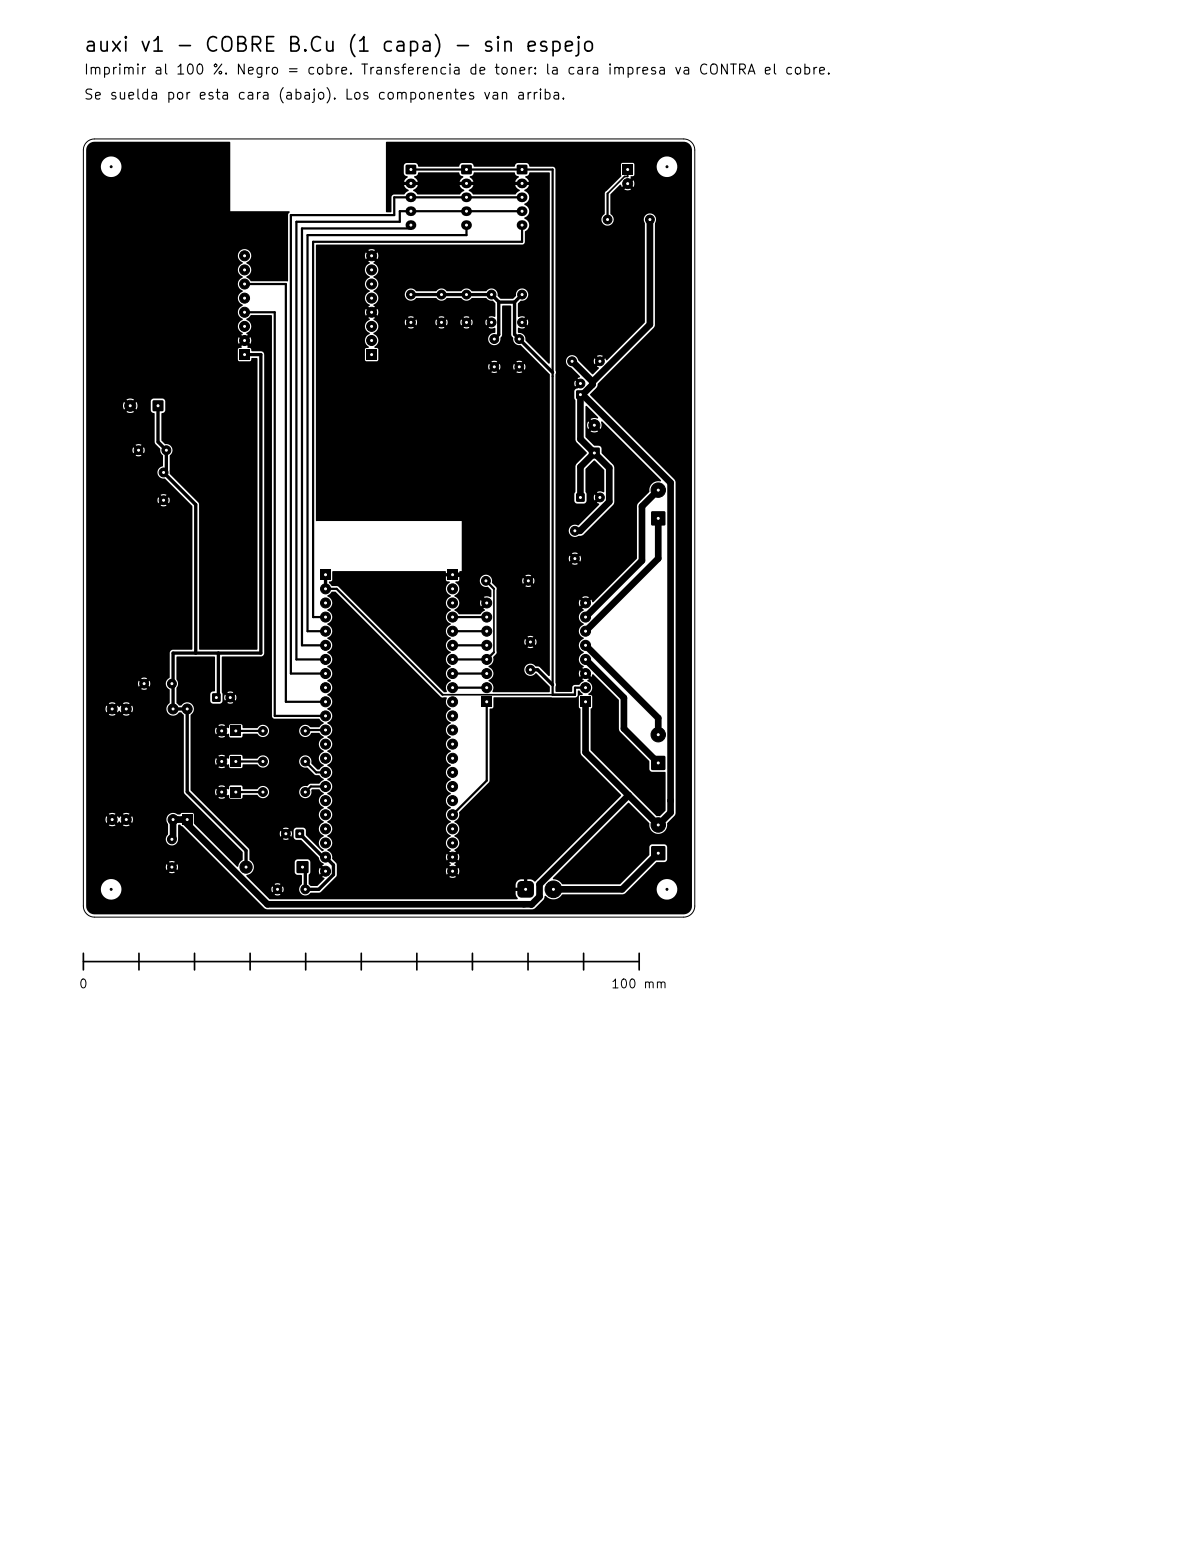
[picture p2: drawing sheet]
<svg xmlns="http://www.w3.org/2000/svg" width="216mm" height="279mm" viewBox="0 0 216 279" stroke-linecap="round" stroke-linejoin="round" font-family="sans-serif">
<defs><g id="words">
<text font-size="2.6" x="14.9" y="10">auxi v1 - COBRE B.Cu (1 capa) - sin espejo</text>
<g font-size="1.8">
<text x="15" y="13.9">Imprimir al 100 %. Negro = cobre. Transferencia de toner: la cara impresa va CONTRA el cobre.</text>
<text x="15" y="18.4">Se suelda por esta cara (abajo). Los componentes van arriba.</text>
</g>
<g font-size="1.6">
<text x="14.1" y="178.2">0</text>
<text x="109.8" y="178.2">100 mm</text>
</g>
</g></defs>
<g fill="#000">
<path d="M16 25.9l.4-.3 .6-.1h24.4v12.5h10.6l.1 .1-.3 .5v12h-6.6l-.9-.7 .1-.2a1.26 1.26 0 0 0 .8-1.2 1.26 1.26 0 0 0-.9-1.2l.1-.1a1.21 1.21 0 0 0 .6-1.9 1.21 1.21 0 0 0-2 0 1.21 1.21 0 0 0 .7 1.9v.1a1.3 1.3 0 0 0-.9 1.3 1.3 1.3 0 0 0 .9 1.2l-.1 .1a1.26 1.26 0 0 0-.8 1.3 1.26 1.26 0 0 0 .9 1.1l-.1 .2a1.26 1.26 0 0 0-.8 1.2 1.26 1.26 0 0 0 .9 1.2l-.1 .1a1.26 1.26 0 0 0-.8 1.2 1.26 1.26 0 0 0 .9 1.2l-.1 .2a1.26 1.26 0 0 0-.8 1.2 1.26 1.26 0 0 0 .9 1.2l-.3 .2 .5 .6-.3 .2-.1 .2-.5-.6-.2 .4 .2 .9 .5-.6 .1 .3 .3 .2-.5 .5 .1 .1-.1 .2h-.4l-.2 .2v2.1l.3 .1h1.8l.3-.1 .1-.5h.9l.1 .1v52.4l-10.5-.1v-26.1l-.1-.3-5.1-5.1v-3.4a1.15 1.15 0 0 0 .3-1.4 1.15 1.15 0 0 0-1.3-.6l-.6-.7 .1-4.9a.59 .59 0 0 0 .6-.5v-1.7l-.2-.3-1.9-.1-.4 .3-.1 1.9 .2 .2 .5 .3v5.2l.1 .3 .9 .9a1.33 1.33 0 0 0 .5 1.2v1.8a1.16 1.16 0 0 0-1 1.4 1.16 1.16 0 0 0 1.4 .9l4.9 5v25.7l-.1 .1h-3.3a.61 .61 0 0 0-.7 .5v4.5a1.2 1.2 0 0 0-.7 1.1 1.2 1.2 0 0 0 .7 1.1v2.4a1.24 1.24 0 0 0-.2 1.9 1.24 1.24 0 0 0 2-.2h.3l.5 .5v14l10.5 10.5 .1 1.4-.2 .2a1.82 1.82 0 0 0-.7 1.2l-7.9-7.8v-1.7l-.1-.2-2.1-.1-.3 .3h-.5a1.22 1.22 0 0 0-1.6 .1 1.22 1.22 0 0 0-.1 1.7v1.8a1.11 1.11 0 0 0 .3 1.9 1.11 1.11 0 0 0 1.5-1.1l.1-2.5a.53 .53 0 0 1 .6 .3l14.9 14.7 .4 .2h47.8l.5-.2 1.5-1.5 .3-.7a1.95 1.95 0 0 0 3.1-.3h10.8l.5-.2 .8-.8h4.8v.2a1.85 1.85 0 0 0 2.9 1.5 1.85 1.85 0 0 0 0-3.2 1.85 1.85 0 0 0-2.9 1.5h-4.8l4.8-4.8h1.4l.4-.2 .1-.3v-2.2l-.1-.3-.3-.2h-2.3l-.3 .2-.2 .3v1.5l-5.3 5.2h-10.3l-.1-.1a2.13 2.13 0 0 0-1.6-.9v-.2l13.6-13.5 3.7 3.7a1.63 1.63 0 0 0 1.7 1.9 1.63 1.63 0 0 0 1.6-1.9l1.3-1.3 .2-.5v-59.5l-.3-.5-15.2-15.3 1.2-1.2 .3-.8 10-10 .2-.4v-18.4a1.12 1.12 0 0 0-.1-1.5 1.12 1.12 0 0 0-1.5 0 1.12 1.12 0 0 0-.2 1.5v17.8l-6.8 6.8h-.2l-.1-.3-.6 .4a.4 .4 0 0 0-.4-.3 .4 .4 0 0 0-.4 .4 .4 .4 0 0 0 .5 .4l-.6 .6 .3 .1v.2l-1.1 1.1-2.5-2.5h2.7l.2 .6 .5-.5-.5-.5-.2 .4h-2.7l-.3-.6-.3-.3h3.9l.5 .6 .6-.6-.5-.1-.6 .1h-4a1.11 1.11 0 0 0-1.5 .7 1.11 1.11 0 0 0 .9 1.4l1.5 1.6v.2l-.4 .1 .6 .6a.4 .4 0 0 0-.5 .4 .4 .4 0 0 0 .5 .4l-.6 .5a.56 .56 0 0 0-.6 .5v1.3l.2 .3 .1 7.3 2 2.2-2 2.2-.1 4.8-.2 .4v1.3l.4 .4h1.4l.4-.4v-.8h1.3l.2 .6 .5-.5-.5-.5-.2 .4h-1.3v-.6l-.2-.3 .1-4.1 1.5-1.6 1.8 1.8v3.9l-.9-.1-.4 .1 .6 .6a.4 .4 0 0 0-.5 .4 .4 .4 0 0 0 .5 .4l-.6 .6 .4 .1v.2l-3.7 3.7a1.29 1.29 0 0 0-1.7 .7 1.12 1.12 0 0 0 .4 1.2 1.12 1.12 0 0 0 1.3 0l.9-.2 5.3-5.4 .2-.4v-6.5l-.2-.3-2-2-.1-1-.1-.2-.3-.2h-.9l-1.6-1.6 .1-5.6 .2 .1 2 1.9-.1 .3a1.5 1.5 0 0 0-1.3 .1l.7 .6-.4 .2-.1 .2-.6-.6a1.3 1.3 0 0 0 0 1.4l.6-.6 .1 .2 .4 .2-.7 .6a1.3 1.3 0 0 0 1.4 0l-.6-.6 .2-.1 .2-.3 .6 .6 .2-.6-.1-.7 .2-.1 10.6 10.6v.2a1.75 1.75 0 0 0-2.1 1.9l-2 2-.2 .5v9.5l-7.8 7.8h-.2l-.2-.4-.6 .5v-.2l-.4-.2 .6-.6h-.2l-.5-.1-.6 .1 .6 .6-.3 .1-.1 .3-.6-.5-.2 .7 .2 .5 .6-.5 .1 .3 .3 .1-.6 .5 .3 .2v.2a1.26 1.26 0 0 0-.9 1.2 1.26 1.26 0 0 0 .9 1.2v.1a1.26 1.26 0 0 0-.9 1.2 1.26 1.26 0 0 0 .9 1.2v.1a1.26 1.26 0 0 0-.9 1.3 1.26 1.26 0 0 0 .9 1.1v.2a1.26 1.26 0 0 0-.9 1.2 1.26 1.26 0 0 0 .9 1.2l-.3 .2 .6 .6-.3 .1-.1 .3-.6-.5-.2 .5 .2 .7 .6-.5 .1 .3 .3 .1-.6 .5 .3 .3-.8 .7-1.1 .1-.2 .4v.8l-2.9-.1-.1-22.9h3l.4 .1 .7-.1-.6-.6-.5 .6h-3v-1.1h2.4l.2 .6 .5-.6a.41 .41 0 0 0 .4 .5 .41 .41 0 0 0 .5-.4l.5 .5 .1-.4-.1-.6-.6 .5a.44 .44 0 0 0-.4-.4 .44 .44 0 0 0-.4 .3l-.5-.4-.2 .4h-2.4v-.9h3l.5 .6 .6-.6-.5-.1-.6 .1h-3v-30.6h3.4l.2 .6 .5-.5-.5-.5-.2 .4h-3.4l.1-1.8-.1-.5v-27.2h8.3v.2a1.1 1.1 0 0 0 1.7 .8 1.1 1.1 0 0 0 0-1.8l-.1-3.7 1.8-1.7 .1 .1 .2 .4 .5-.6 .1 .2 .4 .2-.6 .6 .3 .1 .9-.1-.5-.6 .2-.1 .2-.3 .6 .6 .1-.6-.1-.7-.6 .6-.1-.3-.3-.2 .5-.5-.1-.1 .1-.2h.4l.2-.2v-1.6h4a1.85 1.85 0 0 0 2.6 1.8 1.85 1.85 0 0 0 .5-3.1 1.85 1.85 0 0 0-3 1l-.1 .3h-4v-.4l-.2-.2h-2l-.2 .3 .1 2.1-3 2.9v3.8l-.4 .5-.2 .5h-8.3v-9.1l-.4-.3h-4.1l-.2-.2a.56 .56 0 0 0-.5-.5h-1.6l-.3 .2-.3 .5h-7.1l-.4-.5-.2-.2h-1.6a.73 .73 0 0 0-.6 .7h-7.2l-.2-.2a.56 .56 0 0 0-.5-.5h-1.6l-.4 .3v1.7l.4 .4a.18 .18 0 0 1 .2 0 .18 .18 0 0 1-.1 .3l-.5 .7h.9l-.1 .2 .1 .4h-.9l.2 .5 .6 .5-.8 .7-2.1 .1-.2 .3v2.7l-.9 .1v-12.7h53.4a1.5 1.5 0 0 1 1.6 1.5v136a1.5 1.5 0 0 1-1.5 1.5h-106a1.5 1.5 0 0 1-1.5-1.5v-3.1h2.6a1.85 1.85 0 0 0 2.6 1.8 1.85 1.85 0 0 0 .5-3.1 1.85 1.85 0 0 0-3 1l-.1 .3h-2.6v-2.9h14.9l.4 .1 .7-.1-.6-.6-.5 .6h-14.9v-1.1h14.3l.2 .6 .5-.6v.2a.41 .41 0 0 0 .5 .3 .41 .41 0 0 0 .4-.4l.5 .5 .1-.4-.1-.6-.6 .5a.44 .44 0 0 0-.4-.4 .44 .44 0 0 0-.4 .3l-.5-.4-.2 .4h-14.3v-.9h14.9l.5 .6 .6-.6-.5-.1-.6 .1h-14.9v-7.6h3.5l.1 .7 .6-.6 .1 .3 .3 .1-.5 .6 .5 .1 .7-.1-.5-.6 .3-.1 .1-.3 .5 .6 .2-.3 .3 .3 .5-.6 .1 .3 .3 .1-.5 .6 .5 .1 .7-.1-.5-.6 .3-.1 .1-.3 .6 .6 .1-.6-.1-.7-.6 .6-.1-.3-.3-.1 .5-.6-.5-.2-.7 .2 .5 .6-.3 .1-.1 .3-.5-.6-.2 .3-.3-.3-.5 .6-.1-.3-.3-.1 .5-.6-.5-.2-.7 .2 .5 .6-.3 .1-.1 .3-.6-.6-.1 .6h-3.5v-19.9h3.5l.1 .7 .6-.6 .2 .4h.2l-.5 .6 .5 .2 .7-.2-.5-.6h.2l.2-.4 .5 .6 .2-.3 .3 .3 .5-.6 .2 .4h.2l-.5 .6 .5 .2 .7-.2-.5-.6h.2l.2-.4 .6 .6 .1-.6-.1-.7-.6 .6-.2-.4h-.2l.5-.6-.5-.1-.7 .1 .5 .6h-.2l-.2 .4-.5-.6-.2 .3-.3-.3-.5 .6-.2-.4h-.2l.5-.6-.5-.1-.7 .1 .5 .6h-.2l-.2 .4-.6-.6-.1 .6h-3.5v-3.5h9.9l.4 .1 .7-.1-.6-.6-.5 .6h-9.9v-1.1h9.3l.2 .6 .5-.6a.41 .41 0 0 0 .4 .5 .41 .41 0 0 0 .5-.4l.5 .5 .1-.4-.1-.6-.6 .5a.44 .44 0 0 0-.4-.4 .44 .44 0 0 0-.4 .3l-.5-.4-.2 .4h-9.3v-.9h9.9l.5 .6 .6-.6-.5-.1-.6 .1h-9.9v-31h13.4l.4 .1 .7-.1-.6-.6-.5 .6h-13.4v-1.1h12.8l.2 .6 .5-.6a.41 .41 0 0 0 .4 .5 .41 .41 0 0 0 .5-.4l.5 .5 .1-.4-.1-.6-.6 .5a.44 .44 0 0 0-.4-.4 .44 .44 0 0 0-.4 .3l-.5-.4-.2 .4h-12.8v-.9h13.4l.5 .6 .6-.6-.5-.1-.6 .1h-13.4v-7h8.9l.4 .1 .7-.1-.6-.6-.5 .6h-8.9v-1.1h8.3l.2 .6 .5-.6a.41 .41 0 0 0 .4 .5 .41 .41 0 0 0 .5-.4l.5 .5 .1-.4-.1-.6-.6 .5a.44 .44 0 0 0-.4-.4 .44 .44 0 0 0-.4 .3l-.5-.4-.2 .4h-8.3v-.9h8.9l.5 .6 .6-.6-.5-.1-.6 .1h-8.9v-7.1h6.6l.2 .8 .6-.6 .2 .3 .3 .1-.7 .6a1.3 1.3 0 0 0 1.4 0l-.6-.6 .2-.1 .2-.3 .6 .6a1.3 1.3 0 0 0 0-1.4l-.6 .6-.2-.3-.2-.1 .6-.6a1.3 1.3 0 0 0-1.4 0l.7 .6-.3 .1-.2 .3-.6-.6-.2 .6h-6.6v-43h2.6a1.85 1.85 0 0 0 2.6 1.8 1.85 1.85 0 0 0 .5-3.1 1.85 1.85 0 0 0-3 1l-.1 .3h-2.6v-3.1l.1-.4zM73 29.7h1.8v1.6h-1.8zM74.6 31.7a.67 .67 0 0 0 .7-.7h7.2l.3 .5 .3 .2a.18 .18 0 0 1 .2 0 .18 .18 0 0 1-.1 .3l-.5 .7h.9l-.1 .2 .1 .4h-.9a1.25 1.25 0 0 0 .8 .9v.2l-.8 .6h-7.5l-.7-.6a.16 .16 0 0 1-.2-.2 .16 .16 0 0 1 .2-.1l.4-.3 .3-.5h-.9l.1-.2-.1-.4h.9l-.3-.5-.4-.3zM83 29.7h1.8v1.6h-1.8zM84.6 31.7a.67 .67 0 0 0 .7-.7h7.2l.3 .5 .3 .2a.18 .18 0 0 1 .2 0 .18 .18 0 0 1-.1 .3l-.5 .7h.9l-.1 .2 .1 .4h-.9a1.25 1.25 0 0 0 .8 .9v.2l-.8 .6h-7.5l-.7-.6a.16 .16 0 0 1-.2-.2 .16 .16 0 0 1 .2-.1l.4-.3 .3-.5h-.9l.1-.2-.1-.4h.9l-.3-.5-.4-.3zM93 29.7h1.8v1.6h-1.8zM56.9 44h37.1l.2-.1 .2-.3v-1.9a1.3 1.3 0 0 0 .8-1.2 1.3 1.3 0 0 0-.9-1.2l.1-.2a1.24 1.24 0 0 0 .8-1.2 1.24 1.24 0 0 0-.9-1.1l.1-.2a1.24 1.24 0 0 0 .8-1.2 1.24 1.24 0 0 0-.9-1.1l.1-.2a1.22 1.22 0 0 0 .8-.8h-.9l.1-.2-.1-.4h.9l-.3-.5-.3-.2a.18 .18 0 0 1-.1-.3 .18 .18 0 0 1 .3 0l.2-.2 .4-.5h3.4l.1 .1v34.3h-.2l-4.1-4.1a1.27 1.27 0 0 0-1.4-1.5v-.7l.1-.2a1.17 1.17 0 0 0 1.2 .1l-.6-.6 .3-.1 .2-.3 .5 .5 .1-.4-.1-.6-.6 .5-.1-.3-.3-.1 .6-.6-.7-.1-.5 .2-.1-.2v-2.2l.4-.6a1.14 1.14 0 0 0 1.4-1 1.14 1.14 0 0 0-1.2-1.2 1.14 1.14 0 0 0-1 1.4l-.5 .4-2.2 .1-.6-.6a1.15 1.15 0 0 0-.7-1.2 1.15 1.15 0 0 0-1.4 .4h-2.5a1.19 1.19 0 0 0-2 0h-2.5a1.19 1.19 0 0 0-2 0h-3.5a1.13 1.13 0 0 0-1.7-.2 1.13 1.13 0 0 0 .1 1.7 1.13 1.13 0 0 0 1.6-.3h3.6a1.18 1.18 0 0 0 1.9 0h2.6a1.18 1.18 0 0 0 1.9 0h2.5l.2 .1a1.16 1.16 0 0 0 1.1 .4l.4 .5v2.3l-.1 .1a1.16 1.16 0 0 0-1.1 0l.5 .6a.4 .4 0 0 0-.4 .4 .4 .4 0 0 0 .5 .4l-.6 .6 .4 .1 .8-.1v.8a1.12 1.12 0 0 0-1.3 .9 1.12 1.12 0 0 0 .9 1.3 1.12 1.12 0 0 0 1.3-.7v-.5l.3-.5 .1-5.3h1.6v5.4a1.2 1.2 0 0 1 .4 1l.1 .2a1.29 1.29 0 0 0 1.2 .5l5.2 5.3v54.2h-.2l-1.6-1.6-.3-.1a1.11 1.11 0 0 1-1-.4 1.13 1.13 0 0 0-1.4 .6 1.13 1.13 0 0 0 .6 1.5 1.13 1.13 0 0 0 1.4-.5l2.5 2.4v1h-10.3a1.4 1.4 0 0 0-.7-2v-.2a1.27 1.27 0 0 0 .9-1.2 1.27 1.27 0 0 0-.9-1.2v-.1a1.36 1.36 0 0 0 .9-1.6l.5-.7v-1h5.6l.4 .1 .7-.1-.6-.6-.5 .6h-5.6v-1.1h5l.2 .6 .5-.6v.2a.41 .41 0 0 0 .5 .3 .41 .41 0 0 0 .4-.4l.5 .5 .1-.4-.1-.6-.6 .5a.44 .44 0 0 0-.4-.4 .44 .44 0 0 0-.4 .3l-.5-.4-.2 .4h-5v-.9h5.6l.5 .6 .6-.6-.5-.1-.6 .1h-5.6v-8.3a.59 .59 0 0 0-.2-.7h5.4l.5 .1 .6-.1-.5-.6-.6 .6h-5.4l-.6-.7v-.4h5.5l.1 .6 .6-.6a.41 .41 0 0 0 .3 .5 .41 .41 0 0 0 .5-.4l.5 .5 .1-.4-.1-.6-.6 .5a.44 .44 0 0 0-.4-.4 .44 .44 0 0 0-.4 .3l-.5-.4-.1 .4h-5.5l-.1-.5-.4-.4h6.5l.6 .6 .5-.6-.5-.1-.6 .1h-6.5a1.1 1.1 0 0 0-1.7 .9 1.1 1.1 0 0 0 1.4 1.2l.7 .6v1.1l-.1 .2-.6-.2-.7 .1 .5 .6-.2 .1-.2 .3-.6-.5-.1 .5 .1 .7 .6-.5 .2 .3 .2 .1-.5 .5 .2 .2v.2l-.7 .6h-3.9l-.9-.8a1.3 1.3 0 0 0 .9-1.2 1.3 1.3 0 0 0-.9-1.3l.1-.1a1.27 1.27 0 0 0 .8-1.1 1.27 1.27 0 0 0-.7-1.2l.1-.2 .6-.1v-.8h-.8l.1-.2-.1-.4h.8l.1-.3 .4-.1v-9h-26.2l-.1-26.7h31.6l.4 .1 .7-.1h3.4l.6 .1 .5-.1-.6-.6-.5 .6h-3.4l-.6-.6-.5 .6h-31.6v-1.1h31l.2 .6 .5-.6a.41 .41 0 0 0 .4 .5 .41 .41 0 0 0 .5-.4l.5 .5 .1-.6h2.3l.2 .6 .5-.6v.2a.41 .41 0 0 0 .5 .3 .41 .41 0 0 0 .4-.4l.5 .5 .1-.4-.1-.6-.6 .5a.44 .44 0 0 0-.4-.4 .44 .44 0 0 0-.4 .3l-.5-.4-.2 .4h-2.3l-.1-.4-.6 .5a.44 .44 0 0 0-.4-.4 .44 .44 0 0 0-.4 .3l-.5-.4-.2 .4h-31v-.9h31.6l.5 .6 .6-.6h3.4l.5 .6 .6-.6-.5-.1-.6 .1h-3.4a1.08 1.08 0 0 0-1.1 0h-31.6v-16.5h8.9v.2a1.52 1.52 0 0 0 .8 1.1v.1a1.26 1.26 0 0 0-.8 1.3 1.26 1.26 0 0 0 .8 1.1v.2a1.26 1.26 0 0 0-.8 1.2 1.26 1.26 0 0 0 .8 1.2l-.3 .2 .6 .6-.3 .2-.1 .2-.6-.5-.1 .5 .1 .7 .6-.5 .1 .2 .3 .2-.6 .5 .3 .2v.2a1.26 1.26 0 0 0-.8 1.2 1.26 1.26 0 0 0 .8 1.2v.1a1.27 1.27 0 0 0-.8 1.1 1.27 1.27 0 0 0 .7 1.2l-.1 .2h-.5l-.1 .2v2.1l.2 .1h1.9l.3-.3v-1.9l-.3-.2h-.4v-.2a1.28 1.28 0 0 0 .7-1.3 1.28 1.28 0 0 0-.9-1.1l.1-.2a1.18 1.18 0 0 0 .7-.8h5.4l.4 .1 .7-.1h4.4l.4 .1 .7-.1h3.4l.6 .1 .5-.1-.6-.6-.5 .6h-3.4l-.6-.6-.5 .6h-4.4l-.6-.6-.5 .6h-5.4v-.6l-.2-.5h5l.2 .6 .5-.6a.41 .41 0 0 0 .4 .5 .41 .41 0 0 0 .5-.4l.5 .5 .1-.6h3.3l.2 .6 .5-.6v.2a.41 .41 0 0 0 .5 .3 .41 .41 0 0 0 .4-.4l.5 .5 .1-.6h2.3l.2 .6 .5-.6v.2a.41 .41 0 0 0 .5 .3 .41 .41 0 0 0 .4-.4l.5 .5 .1-.6h2.3l.2 .6 .5-.5-.5-.5-.2 .4h-2.3l-.1-.4-.6 .5a.44 .44 0 0 0-.4-.4 .44 .44 0 0 0-.4 .3l-.5-.4-.2 .4h-2.3l-.1-.4-.6 .5a.44 .44 0 0 0-.4-.4 .44 .44 0 0 0-.4 .3l-.5-.4-.2 .4h-3.3l-.1-.4-.6 .5a.44 .44 0 0 0-.4-.4 .44 .44 0 0 0-.4 .3l-.5-.4-.2 .4h-5l-.6-.5 .3-.2-.2-.2h6.1l.5 .6 .6-.6h4.4l.5 .6 .6-.6h3.4l.5 .6 .6-.6a1.08 1.08 0 0 0-1.1 0h-3.4l-.5-.1-.6 .1h-4.4l-.5-.1-.6 .1h-6.1l-.4-.3 .4-.2 .1-.2 .5 .5 .2-.7-.2-.5-.5 .5-.1-.2-.4-.2 .6-.6-.3-.1v-.2a1.26 1.26 0 0 0 .9-1.2 1.26 1.26 0 0 0-.9-1.2v-.1a1.26 1.26 0 0 0 .9-1.3 1.26 1.26 0 0 0-.9-1.1v-.2a1.26 1.26 0 0 0 .9-1.2 1.26 1.26 0 0 0-.9-1.2l.3-.2-.6-.6 .4-.2 .1-.2 .5 .5 .1-.9-.1-.3-.5 .5-.1-.2-.4-.2 .6-.5-.7-.2-.6 .2 .6 .5-.3 .2-.1 .2-.6-.5-.1 .5 .1 .7 .6-.5 .1 .2 .3 .2-.6 .6 .3 .1v.2a1.24 1.24 0 0 0-.8 1.1h-8.9zM112 29.6h1.8v1.8h-1.8zM44.4 57.3l.8-.6h3.6l.1 .1v72.1l.2 .3 .3 .1h8l.9 .7-.9 .8h-1.6a1.12 1.12 0 0 0-1.7 0 1.12 1.12 0 0 0 .3 1.7 1.12 1.12 0 0 0 1.6-.6h1.5l.7 .6v.2a1.26 1.26 0 0 0-.8 1.2 1.26 1.26 0 0 0 .9 1.2l-.1 .2a1.26 1.26 0 0 0-.8 1.2 1.26 1.26 0 0 0 .9 1.2l-.5 .3a.51 .51 0 0 1-.7 .4l-1.1-1.1a1.11 1.11 0 0 0-.8-1.4 1.11 1.11 0 0 0-1.3 .9 1.11 1.11 0 0 0 .9 1.3h.5l1.3 1.3 .9 .1 .8 .7-.8 .8h-1.6l-.6 .4a1.11 1.11 0 0 0-1.4 .8 1.11 1.11 0 0 0 .8 1.4 1.11 1.11 0 0 0 1.3-1v-.4l.2-.2h1.2l.8 .7v.2a1.26 1.26 0 0 0-.8 1.2 1.26 1.26 0 0 0 .9 1.2l-.1 .1a1.26 1.26 0 0 0-.8 1.2 1.26 1.26 0 0 0 .9 1.2l-.1 .2a1.26 1.26 0 0 0-.8 1.2 1.26 1.26 0 0 0 .9 1.2l-.1 .1a1.26 1.26 0 0 0-.8 1.2 1.26 1.26 0 0 0 .9 1.2l-.1 .2h-.3l-2.8-2.8-.1-1-.2-.3-1.5-.1-.4 .3-.1 1.4 .2 .3 .2 .2h1l3.2 3.2a1.43 1.43 0 0 0 .9 1.1l-.3 .3 .5 .5-.2 .1-.2 .4-.6-.6-.1 .7 .1 .6 .6-.6 .2 .3 .2 .1-.5 .6 .4 .2v.1l-1.3 1.3h-1.2l-.4-.4v-1.6l.3-.5v-2l-.5-.3h-1.8l-.3 .2-.2 .3v1.9l.4 .4 .9 .1v1.6a1.13 1.13 0 0 0-.1 1.7 1.13 1.13 0 0 0 1.7-.2h1.5l.3-.1 2.8-2.8 .1-.3v-1.9l-.8-1a1.4 1.4 0 0 0-.9-1.5v-.2a1.27 1.27 0 0 0 .9-1.2 1.27 1.27 0 0 0-.9-1.2v-.1a1.26 1.26 0 0 0 .9-1.2 1.26 1.26 0 0 0-.9-1.2v-.2a1.26 1.26 0 0 0 .9-1.2 1.26 1.26 0 0 0-.9-1.2v-.1a1.27 1.27 0 0 0 .9-1.2 1.27 1.27 0 0 0-.9-1.2v-.1a1.26 1.26 0 0 0 .9-1.3 1.26 1.26 0 0 0-.9-1.1v-.2a1.26 1.26 0 0 0 .9-1.2 1.26 1.26 0 0 0-.9-1.2v-.1a1.26 1.26 0 0 0 .9-1.2 1.26 1.26 0 0 0-.9-1.2v-.2a1.27 1.27 0 0 0 .9-1.2 1.27 1.27 0 0 0-.9-1.2v-.1a1.26 1.26 0 0 0 .9-1.2 1.26 1.26 0 0 0-.9-1.2v-.1a1.26 1.26 0 0 0 .9-1.3 1.26 1.26 0 0 0-.9-1.1v-.2a1.26 1.26 0 0 0 .9-1.2 1.26 1.26 0 0 0-.9-1.2v-.1a1.26 1.26 0 0 0 .9-1.2 1.26 1.26 0 0 0-.9-1.2v-.2a1.27 1.27 0 0 0 .9-1.2 1.27 1.27 0 0 0-.9-1.2v-.1a1.26 1.26 0 0 0 .9-1.2 1.26 1.26 0 0 0-.9-1.2v-.1a1.26 1.26 0 0 0 .9-1.3 1.26 1.26 0 0 0-.9-1.1v-.2a1.26 1.26 0 0 0 .9-1.2 1.26 1.26 0 0 0-.9-1.2v-.1a1.26 1.26 0 0 0 .9-1.2 1.26 1.26 0 0 0-.9-1.2v-.2a1.27 1.27 0 0 0 .9-1.2 1.27 1.27 0 0 0-.9-1.2l.8-.7h.7l18.9 18.9 1.1 .1a1.4 1.4 0 0 0 .7 2v.1a1.26 1.26 0 0 0-.9 1.3 1.26 1.26 0 0 0 .9 1.1v.2a1.26 1.26 0 0 0-.9 1.2 1.26 1.26 0 0 0 .9 1.2v.1a1.26 1.26 0 0 0-.9 1.2 1.26 1.26 0 0 0 .9 1.2v.2a1.26 1.26 0 0 0-.9 1.2 1.26 1.26 0 0 0 .9 1.2v.1a1.26 1.26 0 0 0-.9 1.2 1.26 1.26 0 0 0 .9 1.2v.1a1.26 1.26 0 0 0-.9 1.3 1.26 1.26 0 0 0 .9 1.1v.2a1.26 1.26 0 0 0-.9 1.2 1.26 1.26 0 0 0 .9 1.2v.1a1.26 1.26 0 0 0-.9 1.2 1.26 1.26 0 0 0 .9 1.2v.2a1.26 1.26 0 0 0-.9 1.2 1.26 1.26 0 0 0 .9 1.2v.1a1.26 1.26 0 0 0-.9 1.2 1.26 1.26 0 0 0 .9 1.2l-.3 .3 .6 .5-.3 .1-.2 .3-.5-.5-.2 .7 .2 .5 .5-.5 .2 .3 .3 .1-.6 .5 .3 .2-.3 .3 .6 .5-.3 .1-.2 .4-.5-.6-.2 .7 .2 .6 .5-.6 .2 .3 .3 .1-.6 .6 .7 .1 .5-.1-.5-.6 .2-.1 .2-.3 .6 .6 .1-.6-.1-.7-.6 .6-.2-.4-.2-.1 .5-.5-.3-.2 .3-.3-.5-.5 .2-.1 .2-.3 .6 .5 .1-.5-.1-.7-.6 .5-.2-.3-.2-.1 .5-.5-.2-.2v-.2a1.27 1.27 0 0 0 .8-1.2 1.27 1.27 0 0 0-.9-1.2l.1-.1a1.26 1.26 0 0 0 .8-1.2 1.26 1.26 0 0 0-.9-1.2l.1-.2a1.36 1.36 0 0 0 .8-1.6l5.4-5.5 .1-13v-.1l.5-.1 .2-.2v-1.7h14.7l.4-.3 .1-.8 .1-.2 .7 .6v.2l-.4 .1-.3 .2 .1 1.9 .2 .4 .1 8 .2 .3 7 7.2-15.4 15.5-.8-.4h-.6v1h-.6v-1a1.21 1.21 0 0 0-1.5 1.5h.9v.6h-.9v.7l.4 .6-.2 .2h-44.4l-.9-.8h1.7l.4 .1 .7-.1-.6-.6-.5 .6h-1.7l-1.1-1.1h2.2l.2 .6 .5-.6a.41 .41 0 0 0 .4 .5 .41 .41 0 0 0 .5-.4l.5 .5 .1-.4-.1-.6-.6 .5a.44 .44 0 0 0-.4-.4 .44 .44 0 0 0-.4 .3l-.5-.4-.2 .4h-2.2l-.9-.9h3.7l.5 .6 .6-.6-.5-.1-.6 .1h-3.7l-1.4-1.5a1.48 1.48 0 0 0 1.3-1.1 1.48 1.48 0 0 0-.5-1.5l-.2-.2-.1-1.9-1.8-1.8h7.9l.4 .1 .7-.1-.6-.6-.5 .6h-7.9l-1-1.1h8.3l.2 .6 .5-.6a.41 .41 0 0 0 .4 .5 .41 .41 0 0 0 .5-.4l.5 .5 .1-.4-.1-.6-.6 .5a.44 .44 0 0 0-.4-.4 .44 .44 0 0 0-.4 .3l-.5-.4-.2 .4h-8.3l-.9-.9h9.8l.5 .6 .6-.6-.5-.1-.6 .1h-9.8l-6.6-6.6h4.2l.2 .7 .5-.5 .1 .2 .3 .2-.5 .5 .5 .2 .7-.2-.5-.5 .2-.1 .2-.3 .5 .5 .2-.1 .1 .1v.4l.3 .2h1.9l.2-.1 .1-.5 .1-.1 2.6 .1a1.11 1.11 0 0 0 1.6 .2 1.11 1.11 0 0 0 0-1.7 1.11 1.11 0 0 0-1.7 .4h-2.5l-.1-.1-.1-.5-.2-.1h-1.9l-.3 .2v.4l-.1 .1-.2-.1-.5 .5-.2-.3-.2-.1 .5-.5-.7-.2-.5 .2 .5 .5-.3 .2-.1 .2-.5-.5-.2 .5h-4.2l-.2-.3v-5.2h4.4l.2 .7 .5-.5 .1 .2 .3 .2-.5 .5 .5 .2 .7-.2-.5-.5 .2-.1 .2-.3 .5 .5 .2-.1 .1 .1v.4l.3 .2h1.9l.2-.1 .1-.5 .1-.1h2.4a1.14 1.14 0 0 0 1.7 .4 1.14 1.14 0 0 0 .2-1.6 1.2 1.2 0 0 0-1.9 .2h-2.4l-.1-.1-.1-.5-.2-.1h-1.9l-.3 .2v.4l-.1 .1-.2-.1-.5 .5-.2-.3-.2-.1 .5-.5-.7-.2-.5 .2 .5 .5-.3 .2-.1 .2-.5-.5-.2 .5h-4.4v-5.5h4.4l.2 .7 .5-.5 .1 .2 .3 .2-.5 .5 .5 .2 .7-.2-.5-.5 .2-.1 .2-.3 .5 .5 .2-.1 .1 .1v.4l.3 .2h1.9l.2-.1 .1-.5 .1-.1h2.4a1.14 1.14 0 0 0 1.7 .4 1.14 1.14 0 0 0 .2-1.6 1.2 1.2 0 0 0-1.9 .2h-2.4l-.1-.1-.1-.5-.2-.1h-1.9l-.3 .2v.4l-.1 .1-.2-.1-.5 .5-.2-.3-.2-.1 .5-.5-.7-.2-.5 .2 .5 .5-.3 .2-.1 .2-.5-.5-.2 .5h-4.4v-2.7a1.26 1.26 0 0 0 .2-2 1.26 1.26 0 0 0-1.9 .2h-.4l-.4-.4-.1-2.7a1.25 1.25 0 0 0 0-1.6l.1-4.1h6.8l.1 6.2a.82 .82 0 0 0-.9 .6v1.3l.4 .4 2.7-.1 .6 .1 .5-.1-.6-.6-.5 .6h-1.1l.2-.3v-.8h.3l.2 .6 .5-.6a.41 .41 0 0 0 .4 .5 .41 .41 0 0 0 .5-.4l.5 .5 .1-.4-.1-.6-.6 .5a.44 .44 0 0 0-.4-.4 .44 .44 0 0 0-.4 .3l-.5-.4-.2 .4h-.3l-.1-.9h1l.5 .6 .6-.6-.5-.1-1.6 .1v-6.3l7.1-.1 .4-.2 .1-.3v-53.9l-.1-.3-.4-.2h-1.7l-.2-.6-.6-.1 .1-.2-.5-.5 .3-.2 .1-.3 .5 .6 .2-.7-.2-.6-.5 .6-.1-.2-.3-.2 .5-.6-.3-.1 .1-.2a1.26 1.26 0 0 0 .8-1.2 1.26 1.26 0 0 0-.9-1.2zM27.5 72.1h1.9v1.8h-1.9zM43.1 62.9h1.8v1.8h-1.8zM66 62.9h1.8v1.8h-1.8z"/>
<path d="M103.7 70.3h1.5v1.4h-1.5zM103.7 88.8h1.5v1.4h-1.5zM106 80.6h1.9v1.8h-1.9zM117.2 92h2.5v2.5h-2.5zM57.7 102.5h1.8v1.8h-1.8zM59.8 102.8l20.3-.1 .1 .1v.3h.8l-.1 .2 .1 .4h-.8l.1 .8 .6 .1a.41 .41 0 0 1-.4 .6 1.29 1.29 0 0 0 .6 2v.1a1.3 1.3 0 0 0-.9 1.2 1.3 1.3 0 0 0 .9 1.2v.1a1.3 1.3 0 0 0-.9 1.2 1.3 1.3 0 0 0 .9 1.3 1.3 1.3 0 0 0-.9 1.3 1.3 1.3 0 0 0 .9 1.2v.1a1.3 1.3 0 0 0-.9 1.2 1.3 1.3 0 0 0 .9 1.2v.1a1.3 1.3 0 0 0-.9 1.2 1.3 1.3 0 0 0 .9 1.3v.1a1.3 1.3 0 0 0-.9 1.2 1.3 1.3 0 0 0 .9 1.2v.1a1.39 1.39 0 0 0-.7 2h-.6l-18.9-19-1.3-.1-.4-.7 .6-.3zM80.5 102.5h1.8v1.8h-1.8zM38.2 124.8h1.5v1.4h-1.5zM41.5 136.1h1.8v1.8h-1.8zM41.5 130.6h1.8v1.8h-1.8zM86.7 125.4h1.8v1.8h-1.8zM104.4 125.4h1.8v1.8h-1.8z"/>
<path d="M105.4 121.7l.3-.1 .1-.3 .6 .5 .2-.4 .2-.1 4.5 4.6 .1 5.3 .1 .3 5.3 5.4v1.5l.2 .3 .3 .2h2.4l.1 6.9-1 1h-.7l-11.8-11.8v-7.4l.2-.4 .1-1.9-.3-.2-.4-.1a.41 .41 0 0 1 .4-.5 1.3 1.3 0 0 0-.6-2l.3-.3zM117.2 136h2.5v2.5h-2.5zM32.8 146.6h1.8v1.8h-1.8zM41.5 141.6h1.8v1.8h-1.8zM53.2 149.3h1.5v1.4h-1.5zM53.4 155h2.1v2h-2.1zM93.4 158.7l.4-.2h1.5l.6 .3 .2 .5v1.5l-.3 .5-.5 .2h-1.5l-.6-.3-.1-.4v-1.5zM117.2 152.3h2.5v2.4h-2.5z"/>
</g>
<g fill="#000" stroke="#000" stroke-width=".18">
<circle cx="20" cy="30" r=".17"/>
<circle cx="109.3" cy="39.5" r=".8"/>
<circle cx="112.9" cy="33" r=".9"/>
<circle cx="116.9" cy="39.5" r=".8"/>
<circle cx="120" cy="30" r=".17"/>
<circle cx="44" cy="58.7" r=".9"/>
<circle cx="44" cy="46" r=".9"/>
<circle cx="44" cy="53.6" r=".9"/>
<circle cx="44" cy="51.1" r=".9"/>
<circle cx="44" cy="48.6" r=".9"/>
<circle cx="44" cy="56.2" r=".9"/>
<circle cx="66.9" cy="53.6" r=".9"/>
<circle cx="66.9" cy="48.6" r=".9"/>
<circle cx="66.9" cy="46" r=".9"/>
<circle cx="66.9" cy="56.2" r=".9"/>
<circle cx="66.9" cy="58.7" r=".9"/>
<circle cx="66.9" cy="51.1" r=".9"/>
<circle cx="73.9" cy="58" r=".8"/>
<circle cx="73.9" cy="53" r=".8"/>
<circle cx="79.4" cy="58" r=".8"/>
<circle cx="79.4" cy="53" r=".8"/>
<circle cx="83.9" cy="58" r=".8"/>
<circle cx="83.9" cy="53" r=".8"/>
<circle cx="88.4" cy="53" r=".8"/>
<circle cx="88.4" cy="58" r=".8"/>
<circle cx="93.9" cy="58" r=".8"/>
<circle cx="93.9" cy="53" r=".8"/>
<circle cx="23.4" cy="73" r="1"/>
<circle cx="44" cy="61.3" r=".9"/>
<circle cx="66.9" cy="61.3" r=".9"/>
<circle cx="88.9" cy="61" r=".8"/>
<circle cx="88.9" cy="66" r=".8"/>
<circle cx="93.4" cy="61" r=".8"/>
<circle cx="93.4" cy="66" r=".8"/>
<circle cx="102.9" cy="65" r=".8"/>
<circle cx="104.4" cy="69" r=".8"/>
<circle cx="106.9" cy="76.5" r="1"/>
<circle cx="107.9" cy="65" r=".8"/>
<circle cx="24.9" cy="81" r=".8"/>
<circle cx="29.4" cy="85" r=".8"/>
<circle cx="29.4" cy="90" r=".8"/>
<circle cx="29.9" cy="81" r=".8"/>
<circle cx="103.4" cy="95.5" r=".8"/>
<circle cx="107.9" cy="89.5" r=".8"/>
<circle cx="118.4" cy="88.2" r="1.3"/>
<circle cx="58.6" cy="116.1" r=".9"/>
<circle cx="58.6" cy="118.6" r=".9"/>
<circle cx="58.6" cy="113.6" r=".9"/>
<circle cx="58.6" cy="108.5" r=".9"/>
<circle cx="58.6" cy="111" r=".9"/>
<circle cx="58.6" cy="105.9" r=".9"/>
<circle cx="81.4" cy="116.1" r=".9"/>
<circle cx="81.4" cy="118.6" r=".9"/>
<circle cx="81.4" cy="113.6" r=".9"/>
<circle cx="81.4" cy="105.9" r=".9"/>
<circle cx="81.4" cy="108.5" r=".9"/>
<circle cx="81.4" cy="111" r=".9"/>
<circle cx="87.4" cy="104.5" r=".8"/>
<circle cx="87.6" cy="116.1" r=".9"/>
<circle cx="87.6" cy="118.6" r=".9"/>
<circle cx="87.6" cy="113.6" r=".9"/>
<circle cx="87.6" cy="111" r=".9"/>
<circle cx="87.6" cy="108.5" r=".9"/>
<circle cx="95" cy="104.5" r=".8"/>
<circle cx="95.4" cy="115.5" r=".8"/>
<circle cx="103.4" cy="100.5" r=".8"/>
<circle cx="105.3" cy="116.1" r=".9"/>
<circle cx="105.3" cy="118.6" r=".9"/>
<circle cx="105.3" cy="113.6" r=".9"/>
<circle cx="105.3" cy="108.5" r=".9"/>
<circle cx="105.3" cy="111" r=".9"/>
<circle cx="20.2" cy="127.5" r=".9"/>
<circle cx="22.7" cy="127.5" r=".9"/>
<circle cx="25.9" cy="123" r=".8"/>
<circle cx="30.9" cy="123" r=".8"/>
<circle cx="31.1" cy="127.5" r=".9"/>
<circle cx="33.7" cy="127.5" r=".9"/>
<circle cx="39.9" cy="137" r=".9"/>
<circle cx="39.9" cy="131.5" r=".9"/>
<circle cx="41.4" cy="125.5" r=".8"/>
<circle cx="47.3" cy="131.5" r=".8"/>
<circle cx="47.3" cy="137" r=".8"/>
<circle cx="54.9" cy="131.5" r=".8"/>
<circle cx="54.9" cy="137" r=".8"/>
<circle cx="58.6" cy="139" r=".9"/>
<circle cx="58.6" cy="126.3" r=".9"/>
<circle cx="58.6" cy="136.4" r=".9"/>
<circle cx="58.6" cy="133.9" r=".9"/>
<circle cx="58.6" cy="121.2" r=".9"/>
<circle cx="58.6" cy="128.8" r=".9"/>
<circle cx="58.6" cy="131.3" r=".9"/>
<circle cx="58.6" cy="123.7" r=".9"/>
<circle cx="81.4" cy="139" r=".9"/>
<circle cx="81.4" cy="133.9" r=".9"/>
<circle cx="81.4" cy="136.4" r=".9"/>
<circle cx="81.4" cy="123.7" r=".9"/>
<circle cx="81.4" cy="131.3" r=".9"/>
<circle cx="81.4" cy="121.2" r=".9"/>
<circle cx="81.4" cy="128.8" r=".9"/>
<circle cx="81.4" cy="126.3" r=".9"/>
<circle cx="87.6" cy="123.7" r=".9"/>
<circle cx="87.6" cy="121.2" r=".9"/>
<circle cx="95.4" cy="120.5" r=".8"/>
<circle cx="105.3" cy="121.2" r=".9"/>
<circle cx="105.3" cy="123.7" r=".9"/>
<circle cx="118.4" cy="132.2" r="1.3"/>
<circle cx="20" cy="160" r=".17"/>
<circle cx="20.2" cy="147.4" r=".9"/>
<circle cx="22.7" cy="147.4" r=".9"/>
<circle cx="30.9" cy="156" r=".8"/>
<circle cx="30.9" cy="151" r=".8"/>
<circle cx="31.1" cy="147.4" r=".9"/>
<circle cx="39.9" cy="142.5" r=".9"/>
<circle cx="44.3" cy="156" r="1.1"/>
<circle cx="47.3" cy="142.5" r=".8"/>
<circle cx="49.9" cy="160" r=".8"/>
<circle cx="51.4" cy="150" r=".8"/>
<circle cx="54.9" cy="160" r=".8"/>
<circle cx="54.9" cy="142.5" r=".8"/>
<circle cx="58.6" cy="144" r=".9"/>
<circle cx="58.6" cy="141.5" r=".9"/>
<circle cx="58.6" cy="146.6" r=".9"/>
<circle cx="58.6" cy="149.1" r=".9"/>
<circle cx="58.6" cy="151.7" r=".9"/>
<circle cx="58.6" cy="156.7" r=".9"/>
<circle cx="58.6" cy="154.2" r=".9"/>
<circle cx="81.4" cy="141.5" r=".9"/>
<circle cx="81.4" cy="144" r=".9"/>
<circle cx="81.4" cy="154.2" r=".9"/>
<circle cx="81.4" cy="156.7" r=".9"/>
<circle cx="81.4" cy="146.6" r=".9"/>
<circle cx="81.4" cy="149.1" r=".9"/>
<circle cx="81.4" cy="151.7" r=".9"/>
<circle cx="99.6" cy="160" r="1.5"/>
<circle cx="118.4" cy="148.4" r="1.3"/>
<circle cx="120" cy="160" r=".17"/>
</g>
<path d="M73.8 33h.2M73.8 35.5h.2M73.8 38h.2M83.8 33h.2M83.8 35.5h.2M83.8 38h.2M93.8 33h.2M93.8 35.5h.2M93.8 38h.2M73.8 40.5h.2M83.8 40.5h.2M93.8 40.5h.2" fill="none" stroke="#000" stroke-width="1.7"/>
<g fill="none" stroke="#000" stroke-width=".4">
<path d="M73.9 30.5h25.5v94.5h4.1v-1.3h1.9M93.9 35.5h-23v3.2h-18.6v82.5h6.3M93.9 38h-22v1.9h-18.6v78.7h5.3M109.3 34.8v4.7M44 56.2h5.4v72.6h9.2M44 51.1h7.4v75.2h7.2M73.9 40.5v.6h-19.6v75h4.3M83.9 40.5v1.8h-28.6v71.3h3.3M93.9 40.5v3h-37.6v67.5h2.3M58.6 105.9h2l19 19.1M81.4 116.1h6.2M81.4 113.6h6.2"/>
<path d="M81.4 111h6.2M87.4 104.5l1.5 1.4M88.9 117.3l-1.3 1.3h-6.2M42.4 131.5h4.9M42.4 137h4.9M54.9 137l2 2h1.7M58.6 131.3h-3.5l-.2 .2M81.4 123.7h6.2M81.4 121.2h6.2M87.6 126.3v14.1l-6.2 6.2M42.4 142.5h4.9M58.6 141.5h-2.7l-1 1"/>
</g>
<g fill="none" stroke="#000" stroke-width=".3">
<path d="M112.9 30.5v1.3h-.5l-3.1 3M88.9 105.9v11.4M79.6 125h19.8M15 171.5v3M15 173h100M25 171.5v3M35 171.5v3M45 171.5v3M55 171.5v3M65 171.5v3M75 171.5v3M85 171.5v3"/>
<path d="M95 171.5v3M105 171.5v3M115 171.5v3"/>
</g>
<path d="M81.4 103.4h1.5l1.4 1.3v.5l3.3 3.3" fill="none" stroke="#000" stroke-width=".8"/>
<path d="M73.9 53h14.5l1.3 1.3v5.9l-.8 .8M89.7 54.4h2.9M92.6 54.4v5.7l6.8 6.9M93.9 53l-1.3 1.4M28.4 73v6.5l1.5 1.5v3.5l-.5 .5 5.8 5.8v26.7M44 63.8h2.9v53.7h-15.8v10.1h2.6v14.8l10.6 10.6v3M39.3 117.5v7.6l-.4 .4M58.6 103.4v2.5M31.1 122.5l-.2 .2v.3M95.4 120.5h1.3l2.7 2.7M53.9 150l4.2 4.2h.5l1.4 1.4v1.8l-2.6 2.6h-2.5v-3.5l-.5-.5" fill="none" stroke="#000" stroke-width=".6"/>
<g fill="none" stroke="#000" stroke-width="1.2">
<path d="M116.9 39.5v18.9l-10.3 10.3M102.9 65l3.7 3.7M104.8 71l15.8 15.8 .1 59.4-2.3 2.2-13-13.1v-9M104.8 71h-.4v8l5.2 5.2v6.1l-5.2 5.2h-1M106.6 68.7v.5l-1.8 1.8M106.9 81.5l-2.5 2.5v5.5M118.4 93.3v7.2l-13 13.1M118.4 88.2l-2.9 2.9v9.8l-10.1 10.1M105.4 118.6l6.9 6.9v5.6l6.1 6.2M105.4 116.1l13 13.1v3M33.7 147.4h-2.6v3.4l-.2 .2M113.1 143.1l-16 16v2.2l-1.4 1.4h-47.6l-14.9-14.9v-.4"/>
<path d="M118.4 153.5l-6.5 6.5h-12.3M120.6 144h.1M95.6 162.7h.1"/>
</g>
<g fill="none" stroke="#000" stroke-width=".18">
<path d="M15.6 25.6l.6-.4 .8-.2h106a2 2 0 0 1 2 2v136a2 2 0 0 1-2 2h-106a2 2 0 0 1-2-2v-136l.1-.7z"/>
<circle cx="20" cy="30" r="3.2"/>
<circle cx="120" cy="30" r="3.2"/>
<circle cx="20" cy="160" r="3.2"/>
<circle cx="120" cy="160" r="3.2"/>
</g>
<g fill="#fff" stroke="#fff" stroke-width=".18">
<circle cx="87.6" cy="126.3" r=".17"/>
<circle cx="87.6" cy="123.7" r=".17"/>
<circle cx="87.6" cy="121.2" r=".17"/>
<circle cx="87.6" cy="118.6" r=".17"/>
<circle cx="87.6" cy="116.1" r=".17"/>
<circle cx="87.6" cy="113.6" r=".17"/>
<circle cx="87.6" cy="111" r=".17"/>
<circle cx="87.6" cy="108.5" r=".17"/>
<circle cx="66.9" cy="63.8" r=".18"/>
<circle cx="66.9" cy="61.3" r=".18"/>
<circle cx="66.9" cy="58.7" r=".18"/>
<circle cx="66.9" cy="56.2" r=".18"/>
<circle cx="66.9" cy="53.6" r=".18"/>
<circle cx="66.9" cy="51.1" r=".18"/>
<circle cx="66.9" cy="48.6" r=".18"/>
<circle cx="66.9" cy="46" r=".18"/>
<circle cx="38.9" cy="125.5" r=".17"/>
<circle cx="41.4" cy="125.5" r=".17"/>
<circle cx="118.4" cy="137.3" r=".17"/>
<circle cx="118.4" cy="132.2" r=".17"/>
<circle cx="54.4" cy="156" r=".18"/>
<circle cx="44.3" cy="156" r=".18"/>
<circle cx="29.4" cy="85" r=".17"/>
<circle cx="29.4" cy="90" r=".17"/>
<circle cx="93.9" cy="53" r=".18"/>
<circle cx="93.9" cy="58" r=".18"/>
<circle cx="88.9" cy="61" r=".17"/>
<circle cx="88.9" cy="66" r=".17"/>
<circle cx="73.9" cy="53" r=".18"/>
<circle cx="73.9" cy="58" r=".18"/>
<circle cx="54.9" cy="131.5" r=".17"/>
<circle cx="47.3" cy="131.5" r=".17"/>
<circle cx="54.9" cy="137" r=".17"/>
<circle cx="47.3" cy="137" r=".17"/>
<circle cx="118.4" cy="93.3" r=".18"/>
<circle cx="118.4" cy="88.2" r=".18"/>
<circle cx="81.4" cy="103.4" r=".17"/>
<circle cx="81.4" cy="105.9" r=".17"/>
<circle cx="81.4" cy="108.5" r=".17"/>
<circle cx="81.4" cy="111" r=".17"/>
<circle cx="81.4" cy="113.6" r=".17"/>
<circle cx="81.4" cy="116.1" r=".17"/>
<circle cx="81.4" cy="118.6" r=".17"/>
<circle cx="81.4" cy="121.2" r=".17"/>
<circle cx="81.4" cy="123.7" r=".17"/>
<circle cx="81.4" cy="126.3" r=".17"/>
<circle cx="81.4" cy="128.8" r=".17"/>
<circle cx="81.4" cy="131.3" r=".17"/>
<circle cx="81.4" cy="133.9" r=".17"/>
<circle cx="81.4" cy="136.4" r=".17"/>
<circle cx="81.4" cy="139" r=".17"/>
<circle cx="81.4" cy="141.5" r=".17"/>
<circle cx="81.4" cy="144" r=".17"/>
<circle cx="81.4" cy="146.6" r=".17"/>
<circle cx="81.4" cy="149.1" r=".17"/>
<circle cx="81.4" cy="151.7" r=".17"/>
<circle cx="81.4" cy="154.2" r=".17"/>
<circle cx="81.4" cy="156.7" r=".17"/>
<circle cx="88.4" cy="53" r=".18"/>
<circle cx="88.4" cy="58" r=".18"/>
<circle cx="73.9" cy="30.5" r=".17"/>
<circle cx="73.9" cy="33" r=".17"/>
<circle cx="73.9" cy="35.5" r=".17"/>
<circle cx="73.9" cy="38" r=".17"/>
<circle cx="73.9" cy="40.5" r=".17"/>
<circle cx="31.1" cy="147.5" r=".18"/>
<circle cx="33.7" cy="147.5" r=".18"/>
<circle cx="20.2" cy="147.5" r=".17"/>
<circle cx="22.7" cy="147.5" r=".17"/>
<circle cx="31.1" cy="127.5" r=".18"/>
<circle cx="33.7" cy="127.5" r=".18"/>
<circle cx="20.2" cy="127.5" r=".18"/>
<circle cx="22.7" cy="127.5" r=".18"/>
<circle cx="106.9" cy="81.5" r=".17"/>
<circle cx="106.9" cy="76.5" r=".17"/>
<circle cx="102.9" cy="65" r=".17"/>
<circle cx="107.9" cy="65" r=".17"/>
<circle cx="118.4" cy="153.5" r=".17"/>
<circle cx="118.4" cy="148.4" r=".17"/>
<circle cx="104.4" cy="71" r=".17"/>
<circle cx="104.4" cy="69" r=".17"/>
<circle cx="116.9" cy="39.5" r=".17"/>
<circle cx="109.3" cy="39.5" r=".17"/>
<circle cx="28.4" cy="73" r=".17"/>
<circle cx="23.4" cy="73" r=".17"/>
<circle cx="29.9" cy="81" r=".17"/>
<circle cx="24.9" cy="81" r=".17"/>
<circle cx="87.4" cy="104.5" r=".17"/>
<circle cx="95.1" cy="104.5" r=".17"/>
<circle cx="94.6" cy="160" r=".17"/>
<circle cx="99.6" cy="160" r=".17"/>
<circle cx="83.9" cy="53" r=".18"/>
<circle cx="83.9" cy="58" r=".18"/>
<circle cx="83.9" cy="30.5" r=".17"/>
<circle cx="83.9" cy="33" r=".17"/>
<circle cx="83.9" cy="35.5" r=".17"/>
<circle cx="83.9" cy="38" r=".17"/>
<circle cx="83.9" cy="40.5" r=".17"/>
<circle cx="30.9" cy="151" r=".17"/>
<circle cx="30.9" cy="156" r=".17"/>
<circle cx="103.4" cy="95.5" r=".17"/>
<circle cx="103.4" cy="100.5" r=".17"/>
<circle cx="54.9" cy="160" r=".17"/>
<circle cx="49.9" cy="160" r=".17"/>
<circle cx="105.4" cy="126.3" r=".17"/>
<circle cx="105.4" cy="123.7" r=".17"/>
<circle cx="105.4" cy="121.2" r=".17"/>
<circle cx="105.4" cy="118.6" r=".17"/>
<circle cx="105.4" cy="116.1" r=".17"/>
<circle cx="105.4" cy="113.6" r=".17"/>
<circle cx="105.4" cy="111" r=".17"/>
<circle cx="105.4" cy="108.5" r=".17"/>
<circle cx="54.9" cy="142.5" r=".17"/>
<circle cx="47.3" cy="142.5" r=".17"/>
<circle cx="93.4" cy="61" r=".17"/>
<circle cx="93.4" cy="66" r=".17"/>
<circle cx="79.4" cy="53" r=".18"/>
<circle cx="79.4" cy="58" r=".18"/>
<circle cx="112.9" cy="30.5" r=".17"/>
<circle cx="112.9" cy="33" r=".17"/>
<circle cx="53.9" cy="150" r=".17"/>
<circle cx="51.4" cy="150" r=".17"/>
<circle cx="42.4" cy="142.5" r=".17"/>
<circle cx="39.9" cy="142.5" r=".17"/>
<circle cx="104.4" cy="89.5" r=".17"/>
<circle cx="107.9" cy="89.5" r=".17"/>
<circle cx="95.4" cy="120.5" r=".18"/>
<circle cx="95.4" cy="115.5" r=".18"/>
<circle cx="44" cy="63.8" r=".18"/>
<circle cx="44" cy="61.3" r=".18"/>
<circle cx="44" cy="58.7" r=".18"/>
<circle cx="44" cy="56.2" r=".18"/>
<circle cx="44" cy="53.6" r=".18"/>
<circle cx="44" cy="51.1" r=".18"/>
<circle cx="44" cy="48.6" r=".18"/>
<circle cx="44" cy="46" r=".18"/>
<circle cx="30.9" cy="123" r=".17"/>
<circle cx="25.9" cy="123" r=".17"/>
<circle cx="42.4" cy="137" r=".17"/>
<circle cx="39.9" cy="137" r=".17"/>
<circle cx="42.4" cy="131.5" r=".17"/>
<circle cx="39.9" cy="131.5" r=".17"/>
<circle cx="93.9" cy="30.5" r=".17"/>
<circle cx="93.9" cy="33" r=".17"/>
<circle cx="93.9" cy="35.5" r=".17"/>
<circle cx="93.9" cy="38" r=".17"/>
<circle cx="93.9" cy="40.5" r=".17"/>
<circle cx="58.6" cy="103.4" r=".17"/>
<circle cx="58.6" cy="105.9" r=".17"/>
<circle cx="58.6" cy="108.5" r=".17"/>
<circle cx="58.6" cy="111" r=".17"/>
<circle cx="58.6" cy="113.6" r=".17"/>
<circle cx="58.6" cy="116.1" r=".17"/>
<circle cx="58.6" cy="118.6" r=".17"/>
<circle cx="58.6" cy="121.2" r=".17"/>
<circle cx="58.6" cy="123.7" r=".17"/>
<circle cx="58.6" cy="126.3" r=".17"/>
<circle cx="58.6" cy="128.8" r=".17"/>
<circle cx="58.6" cy="131.3" r=".17"/>
<circle cx="58.6" cy="133.9" r=".17"/>
<circle cx="58.6" cy="136.4" r=".17"/>
<circle cx="58.6" cy="139" r=".17"/>
<circle cx="58.6" cy="141.5" r=".17"/>
<circle cx="58.6" cy="144" r=".17"/>
<circle cx="58.6" cy="146.6" r=".17"/>
<circle cx="58.6" cy="149.1" r=".17"/>
<circle cx="58.6" cy="151.7" r=".17"/>
<circle cx="58.6" cy="154.2" r=".17"/>
<circle cx="58.6" cy="156.7" r=".17"/>
</g>
<use href="#words"/>
</svg>
